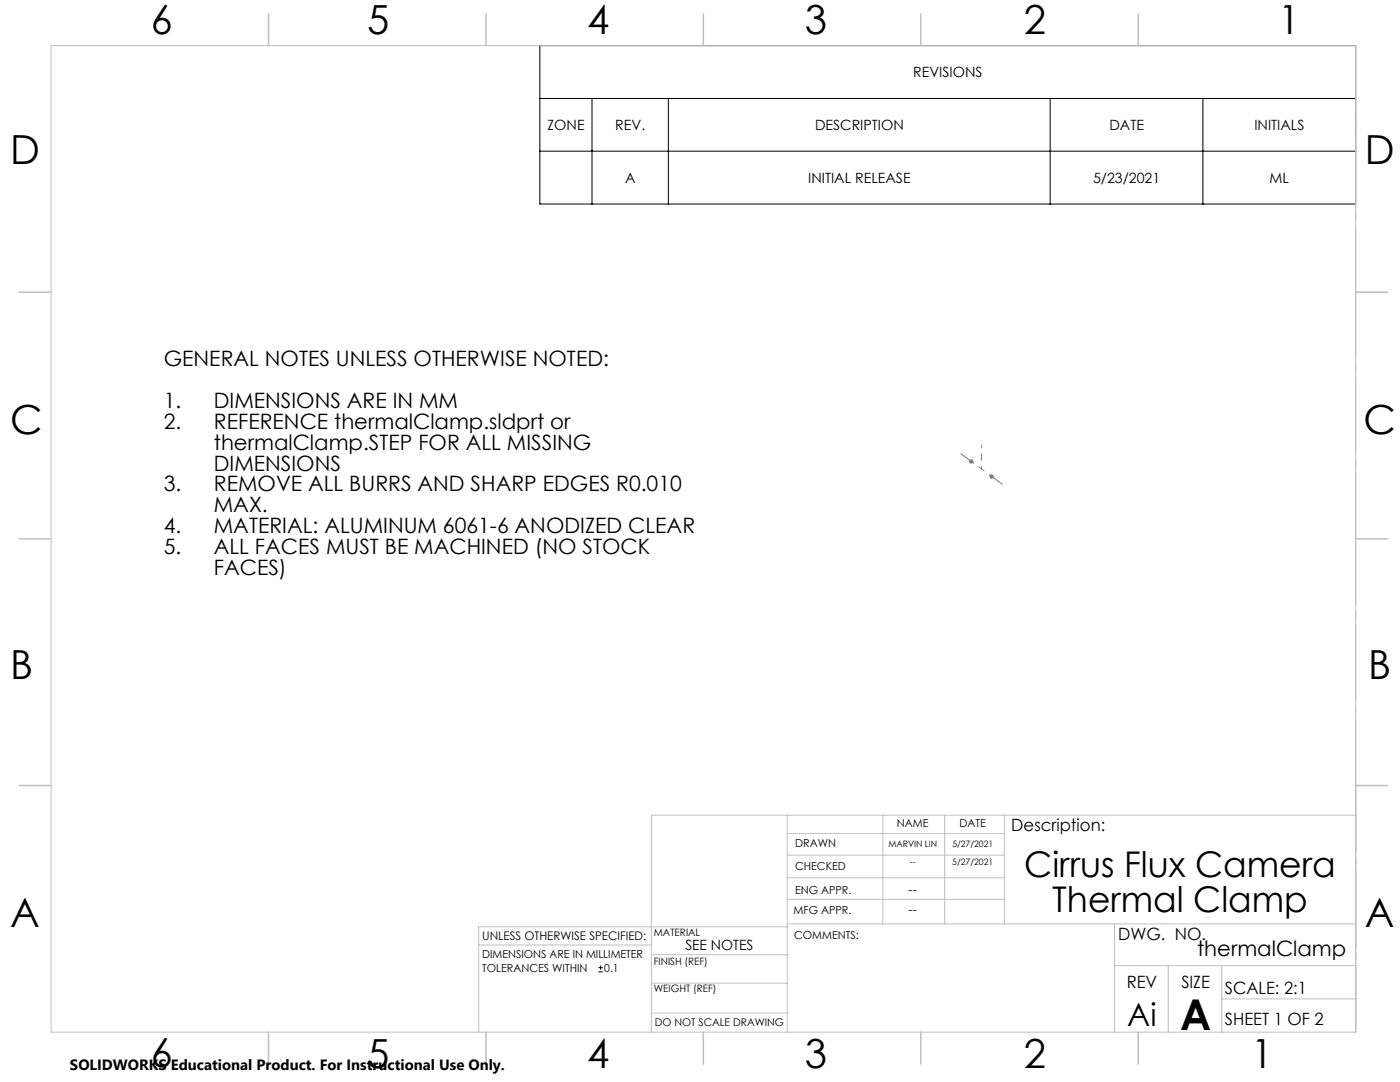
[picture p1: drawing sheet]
<svg xmlns="http://www.w3.org/2000/svg" width="279mm" height="216mm" viewBox="0 0 279 216" stroke-linecap="round" stroke-linejoin="round" font-family="sans-serif">
<defs><g id="words">
<text font-size="8.5" x="235.5" y="205.4">A</text>
<g font-size="8">
<text x="30.1" y="6.8">6</text>
<text x="73.3" y="6.9">5</text>
<text x="117.2" y="6.9">4</text>
<text x="160.6" y="6.9">3</text>
<text x="204.3" y="6.9">2</text>
<text x="255.1" y="6.9">1</text>
<text x="2.1" y="32.7">D</text>
<text x="272.4" y="32.7">D</text>
<text x="2.1" y="86.5">C</text>
<text x="272.1" y="86.5">C</text>
<text x="2.1" y="135.6">B</text>
<text x="273.1" y="135.6">B</text>
<text x="2.1" y="185.1">A</text>
<text x="272.4" y="185.1">A</text>
<text x="30.1" y="213">6</text>
<text x="73.3" y="213">5</text>
<text x="117.2" y="213">4</text>
<text x="160.6" y="213">3</text>
<text x="204.3" y="213">2</text>
<text x="249.7" y="213">1</text>
</g>
<g font-size="7.1">
<text x="204.4" y="174.9">Cirrus Flux Camera</text>
<text x="210" y="182">Thermal Clamp</text>
</g>
<text font-size="6.3" x="225" y="204.6">Ai</text>
<g font-size="4.2">
<text x="32.7" y="73">GENERAL NOTES UNLESS OTHERWISE NOTED:</text>
<text x="32.7" y="81.4">1.</text>
<text x="42.7" y="81.4">DIMENSIONS ARE IN MM</text>
<text x="32.7" y="85.5">2.</text>
<text x="42.7" y="85.5">REFERENCE thermalClamp.sldprt or</text>
<text x="42.7" y="89.7">thermalClamp.STEP FOR ALL MISSING</text>
<text x="42.7" y="93.9">DIMENSIONS</text>
<text x="32.7" y="98.1">3.</text>
<text x="42.7" y="98.1">REMOVE ALL BURRS AND SHARP EDGES R0.010</text>
<text x="32.7" y="106.4">4.</text>
<text x="42.7" y="102.2">MAX.</text>
<text x="42.7" y="106.4">MATERIAL: ALUMINUM 6061-6 ANODIZED CLEAR</text>
<text x="32.7" y="110.6">5.</text>
<text x="42.7" y="110.6">ALL FACES MUST BE MACHINED (NO STOCK</text>
<text x="42.7" y="114.8">FACES)</text>
<text x="238.9" y="190.8">thermalClamp</text>
</g>
<g font-size="3.4">
<text x="201.8" y="165.9">Description:</text>
<text x="223.2" y="187.6">DWG. NO.</text>
<text x="224.9" y="197.2">REV</text>
<text x="235.8" y="197.2">SIZE</text>
<text x="244.4" y="198.4">SCALE: 2:1</text>
<text x="244.4" y="204.6">SHEET 1 OF 2</text>
</g>
<text font-size="3" x="14" y="213.5">SOLIDWORKS Educational Product. For Instructional Use Only.</text>
<g font-size="2.8">
<text x="182.2" y="15.4">REVISIONS</text>
<text x="109.3" y="26">ZONE</text>
<text x="122.8" y="26">REV.</text>
<text x="162.7" y="26">DESCRIPTION</text>
<text x="221.4" y="26">DATE</text>
<text x="250.3" y="26">INITIALS</text>
<text x="124.8" y="36.5">A</text>
<text x="161.3" y="36.5">INITIAL RELEASE</text>
<text x="218.1" y="36.5">5/23/2021</text>
<text x="253.4" y="36.5">ML</text>
<text x="136.8" y="189.5">SEE NOTES</text>
</g>
<g font-size="2.5">
<text x="181.3" y="178.3">--</text>
<text x="181.3" y="182.3">--</text>
</g>
<text font-size="2.4" x="96.2" y="187.5">UNLESS OTHERWISE SPECIFIED:</text>
<g font-size="2.2">
<text x="179" y="165.1">NAME</text>
<text x="191.5" y="165.1">DATE</text>
<text x="158.7" y="169">DRAWN</text>
<text x="158.7" y="173.5">CHECKED</text>
<text x="158.7" y="178.3">ENG APPR.</text>
<text x="158.4" y="182.4">MFG APPR.</text>
<text x="96.2" y="191.2">DIMENSIONS ARE IN MILLIMETER</text>
<text x="158.5" y="187.4">COMMENTS:</text>
<text x="96.2" y="193.9">TOLERANCES WITHIN</text>
<text x="120.6" y="193.9">0.1</text>
</g>
<text font-size="2.1" x="130.7" y="204.6">DO NOT SCALE DRAWING</text>
<g font-size="2">
<text x="130.5" y="186.8">MATERIAL</text>
<text x="130.5" y="192.5">FINISH (REF)</text>
<text x="130.5" y="198">WEIGHT (REF)</text>
</g>
<g font-size="1.8">
<text x="177.3" y="169">MARVIN LIN</text>
<text x="181.6" y="172.6">--</text>
<text x="190" y="172.6">5/27/2021</text>
<text x="190.1" y="169">5/27/2021</text>
</g>
</g></defs>
<path d="M107.7 9.1h162.8v31.6h-162.8zM107.7 19.6h162.8M118.1 19.6v21.1M133.4 19.6v21.1M209.6 19.6v21.1M240.1 19.6v21.1M107.7 30.2h162.8M119.5 193.9h.8M119.5 193.1h.8M119.9 192.7v.8" fill="none" stroke="#000" stroke-width=".2"/>
<path d="M193.3 92.1h1M193.5 91.7l.7 .7M193.8 91.6v1M194.2 91.7l-.7 .7M197.4 95.1h1M197.6 94.8l.7 .7M197.9 94.6v1M198.3 94.8l-.7 .7" fill="none" stroke="#808080" stroke-width=".2"/>
<path d="M270.6 9.1v49.2M270.6 58.3v49.2M270.6 107.5v49.2M270.6 156.7v49.2" fill="none" stroke="#c0c0c0" stroke-width=".2" stroke-dasharray="15.2 1.3 1.3 1.3" stroke-dashoffset="2.1"/>
<g fill="none" stroke="#c0c0c0" stroke-width=".2">
<path d="M10.2 9.1h260.3v196.9h-260.3zM270.5 58.3h6.4M270.5 156.7h6.4M157.1 162.7v43.3M157.1 175.2h43.3M157.1 170.6h43.3M157.1 166.3h43.3M157.1 179.5h43.3M176.2 162.7v21.7M188.5 162.7v21.7M200.4 162.7v21.7M270.6 162.7h-140.6v43.3"/>
<path d="M95.5 188.6h34.5M130 196.2h27.1M130 190.5h27.3M157.1 184.4h113.4M157.2 184.9h-61.7v21.1M222.4 184.4v21.6M222.4 192.7h48.1M233.2 192.7v13.3M243.8 199.3h26.7M243.8 192.7v13.3M130 202.1h27.1"/>
</g>
<g fill="none" stroke="#c0c0c0" stroke-width=".3">
<path d="M53.6 2.8v6.3M97 2.8v6.3M140.4 2.8v6.3M183.8 2.8v6.3M227.2 2.8v6.3M3.8 58.3h6.4M270.5 58.3h6.4M3.8 107.5h6.4M270.5 107.5h6.4M3.8 156.7h6.4M270.5 156.7h6.4M53.6 206v6.3"/>
<path d="M97 206v6.3M140.4 206v6.3M183.8 206v6.3M227.2 206v6.3"/>
</g>
<path d="M191.8 90.5l8.2 6.1" fill="none" stroke="#808080" stroke-width=".2" stroke-dasharray="15.2 1.3 1.3 1.3" stroke-dashoffset="12"/>
<path d="M195.9 93.6v-4.7" fill="none" stroke="#808080" stroke-width=".2" stroke-dasharray="15.2 1.3 1.3 1.3" stroke-dashoffset="14.8"/>
<use href="#words"/>
</svg>
